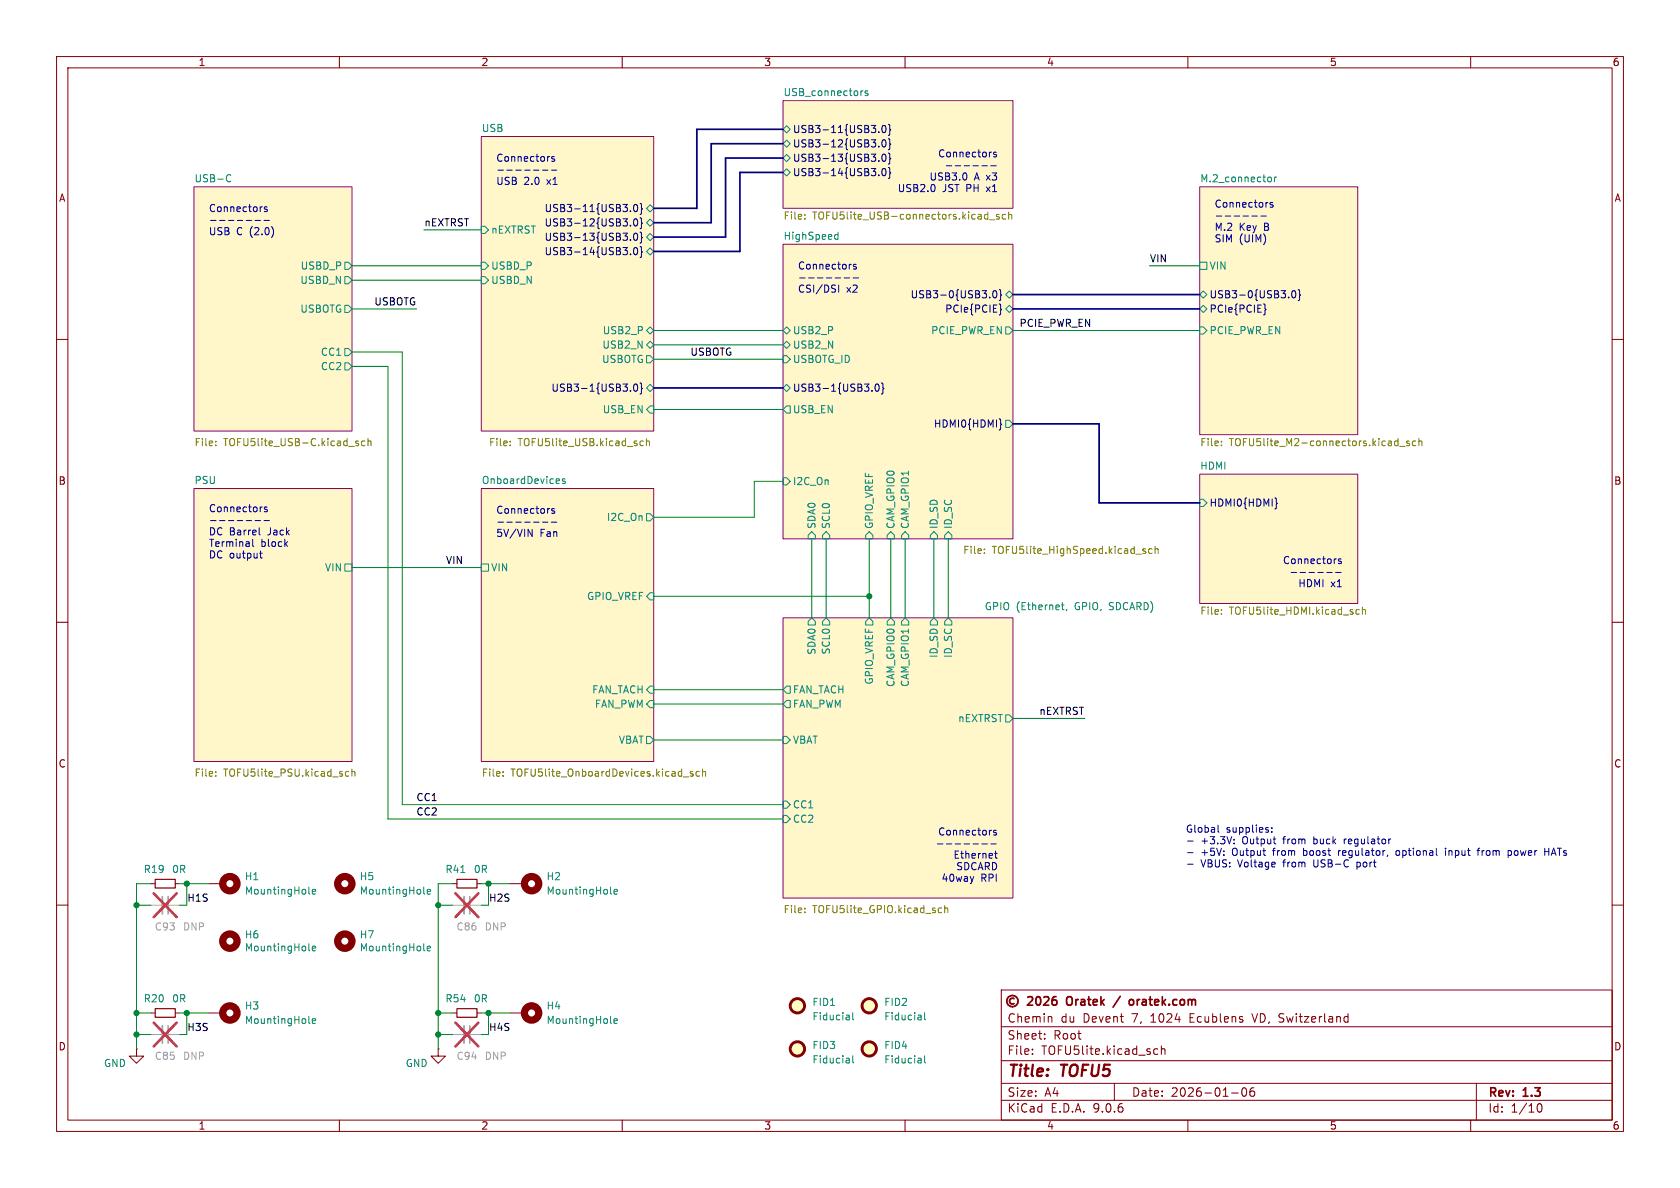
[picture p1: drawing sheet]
<svg xmlns="http://www.w3.org/2000/svg" width="297mm" height="210mm" viewBox="0 0 297 210" stroke-linecap="round" stroke-linejoin="round" font-family="sans-serif">
<defs><g id="words">
<g font-size="2.8" fill="#840000">
<text x="178" y="190.9">Title:</text>
<text x="187.7" y="190.9">TOFU5</text>
</g>
<g font-size="2.1" fill="#840000">
<text x="189.3" y="178.2">Oratek</text>
<text x="201.5" y="178.2">oratek.com</text>
<text x="178" y="184">Sheet:</text>
<text x="178" y="181">Chemin</text>
<text x="186.2" y="184">Root</text>
<text x="187.5" y="181">du</text>
<text x="191.5" y="181">Devent</text>
<text x="200.3" y="181">7,</text>
<text x="203.7" y="181">1024</text>
<text x="210.7" y="181">Ecublens</text>
<text x="222" y="181">VD, Switzerland</text>
<text x="178" y="186.7">File:</text>
<text x="184.1" y="186.7">TOFU5lite.kicad_sch</text>
<text x="178" y="196.9">KiCad</text>
<text x="178" y="194.1">Size:</text>
<text x="184.7" y="194.1">A4</text>
<text x="185.7" y="196.9">E.D.A.</text>
<text x="193.3" y="196.9">9.0.6</text>
<text x="200" y="194.1">Date:</text>
<text x="207" y="194.1">2026-01-06</text>
<text x="263" y="194.3">Rev:</text>
<text x="263" y="196.9">Id:</text>
<text x="267.1" y="196.9">1/10</text>
<text x="269.4" y="194.3">1.3</text>
</g>
<g font-size="1.8" fill="#840000">
<text x="35" y="11.9">1</text>
<text x="85" y="11.9">2</text>
<text x="135" y="11.9">3</text>
<text x="185" y="11.9">4</text>
<text x="235" y="11.9">5</text>
<text x="285" y="11.9">6</text>
<text x="10.3" y="35.9">A</text>
<text x="285.3" y="35.9">A</text>
<text x="10.3" y="85.9">B</text>
<text x="285.3" y="85.9">B</text>
<text x="10.3" y="135.9">C</text>
<text x="285.3" y="135.9">C</text>
<text x="10.3" y="185.9">D</text>
<text x="285.3" y="185.9">D</text>
<text x="35" y="199.9">1</text>
<text x="85" y="199.9">2</text>
<text x="135" y="199.9">3</text>
<text x="185" y="199.9">4</text>
<text x="235" y="199.9">5</text>
<text x="285" y="199.9">6</text>
</g>
<g font-size="1.8" fill="#008484">
<text x="138.4" y="17.1">USB_connectors</text>
<text x="85.1" y="23.4">USB</text>
<text x="34.3" y="32.3">USB-C</text>
<text x="212.1" y="32.3">M.2_connector</text>
<text x="86.7" y="41.5">nEXTRST</text>
<text x="53.1" y="47.9">USBD_P</text>
<text x="86.7" y="47.9">USBD_P</text>
<text x="138.4" y="42.5">HighSpeed</text>
<text x="213.7" y="47.9">VIN</text>
<text x="53" y="50.4">USBD_N</text>
<text x="86.7" y="50.4">USBD_N</text>
<text x="53" y="55.5">USBOTG</text>
<text x="106.5" y="59.3">USB2_P</text>
<text x="140.1" y="59.3">USB2_P</text>
<text x="164.5" y="59.3">PCIE_PWR_EN</text>
<text x="213.7" y="59.3">PCIE_PWR_EN</text>
<text x="56.6" y="65.6">CC2</text>
<text x="56.6" y="63.1">CC1</text>
<text x="106.3" y="64.4">USBOTG</text>
<text x="106.4" y="61.8">USB2_N</text>
<text x="140.1" y="61.8">USB2_N</text>
<text x="140.1" y="64.4">USBOTG_ID</text>
<text x="106.5" y="73.3">USB_EN</text>
<text x="140.1" y="73.3">USB_EN</text>
<text x="212.1" y="83.1">HDMI</text>
<text x="34.3" y="85.6">PSU</text>
<text x="85.1" y="85.6">OnboardDevices</text>
<text x="140.1" y="86">I2C_On</text>
<text x="107.2" y="92.3">I2C_On</text>
<text x="144.4" y="93.6" transform="rotate(-90 144.4 93.6)">SDA0</text>
<text x="146.9" y="93.6" transform="rotate(-90 146.9 93.6)">SCL0</text>
<text x="154.5" y="93.6" transform="rotate(-90 154.5 93.6)">GPIO_VREF</text>
<text x="158.3" y="93.6" transform="rotate(-90 158.3 93.6)">CAM_GPIO0</text>
<text x="160.9" y="93.6" transform="rotate(-90 160.9 93.6)">CAM_GPIO1</text>
<text x="166" y="93.6" transform="rotate(-90 166 93.6)">ID_SD</text>
<text x="168.5" y="93.6" transform="rotate(-90 168.5 93.6)">ID_SC</text>
<text x="57.4" y="101.2">VIN</text>
<text x="86.7" y="101.2">VIN</text>
<text x="103.7" y="106.3">GPIO_VREF</text>
<text x="174" y="108">GPIO (Ethernet,</text>
<text x="190.1" y="108">GPIO,</text>
<text x="196.4" y="108">SDCARD)</text>
<text x="144.4" y="115.9" transform="rotate(-90 144.4 115.9)">SDA0</text>
<text x="146.9" y="115.8" transform="rotate(-90 146.9 115.8)">SCL0</text>
<text x="166" y="116.4" transform="rotate(-90 166 116.4)">ID_SD</text>
<text x="168.5" y="116.4" transform="rotate(-90 168.5 116.4)">ID_SC</text>
<text x="104.6" y="122.8">FAN_TACH</text>
<text x="105.1" y="125.3">FAN_PWM</text>
<text x="140.1" y="122.8">FAN_TACH</text>
<text x="140.1" y="125.3">FAN_PWM</text>
<text x="154.5" y="121.1" transform="rotate(-90 154.5 121.1)">GPIO_VREF</text>
<text x="158.3" y="121.5" transform="rotate(-90 158.3 121.5)">CAM_GPIO0</text>
<text x="160.9" y="121.5" transform="rotate(-90 160.9 121.5)">CAM_GPIO1</text>
<text x="109.3" y="131.7">VBAT</text>
<text x="140.1" y="131.7">VBAT</text>
<text x="169.3" y="127.9">nEXTRST</text>
<text x="140.1" y="143.1">CC1</text>
<text x="140.1" y="145.6">CC2</text>
<text x="25.3" y="154.5">R19</text>
<text x="30.3" y="154.5">0R</text>
<text x="43.2" y="155.8">H1</text>
<text x="63.5" y="155.8">H5</text>
<text x="78.6" y="154.5">R41</text>
<text x="83.7" y="154.5">0R</text>
<text x="96.5" y="155.8">H2</text>
<text x="43.2" y="158.3">MountingHole</text>
<text x="63.5" y="158.3">MountingHole</text>
<text x="96.5" y="158.3">MountingHole</text>
<text x="43.2" y="166.1">H6</text>
<text x="63.5" y="166.1">H7</text>
<text x="43.2" y="168.4">MountingHole</text>
<text x="63.5" y="168.4">MountingHole</text>
<text x="25.3" y="177.4">R20</text>
<text x="30.3" y="177.4">0R</text>
<text x="43.2" y="178.7">H3</text>
<text x="78.6" y="177.4">R54</text>
<text x="83.7" y="177.4">0R</text>
<text x="96.5" y="178.7">H4</text>
<text x="143.5" y="178">FID1</text>
<text x="156.2" y="178">FID2</text>
<text x="43.2" y="181.2">MountingHole</text>
<text x="96.5" y="181.2">MountingHole</text>
<text x="143.5" y="185.6">FID3</text>
<text x="143.5" y="180.6">Fiducial</text>
<text x="156.2" y="185.6">FID4</text>
<text x="156.2" y="180.6">Fiducial</text>
<text x="18.3" y="188.8">GND</text>
<text x="71.6" y="188.8">GND</text>
<text x="143.5" y="188.2">Fiducial</text>
<text x="156.2" y="188.2">Fiducial</text>
</g>
<g font-size="1.8" fill="#000084">
<text x="140.1" y="23.7">USB3-11{USB3.0}</text>
<text x="140.1" y="28.8">USB3-13{USB3.0}</text>
<text x="140.1" y="26.3">USB3-12{USB3.0}</text>
<text x="140.1" y="31.3">USB3-14{USB3.0}</text>
<text x="96.2" y="40.2">USB3-12{USB3.0}</text>
<text x="96.2" y="37.7">USB3-11{USB3.0}</text>
<text x="96.2" y="45.3">USB3-14{USB3.0}</text>
<text x="96.2" y="42.8">USB3-13{USB3.0}</text>
<text x="160.9" y="52.9">USB3-0{USB3.0}</text>
<text x="213.7" y="52.9">USB3-0{USB3.0}</text>
<text x="167" y="55.5">PCIe{PCIE}</text>
<text x="213.7" y="55.5">PCIe{PCIE}</text>
<text x="97.4" y="69.4">USB3-1{USB3.0}</text>
<text x="140.1" y="69.4">USB3-1{USB3.0}</text>
<text x="165" y="75.8">HDMI0{HDMI}</text>
<text x="213.7" y="89.8">HDMI0{HDMI}</text>
</g>
<g font-size="1.8" fill="#0000c2">
<text x="87.6" y="28.7">Connectors</text>
<text x="165.7" y="27.9">Connectors</text>
<text x="87.6" y="32.8">USB</text>
<text x="92.6" y="32.8">2.0</text>
<text x="96.8" y="32.8">x1</text>
<text x="158.6" y="34">USB2.0</text>
<text x="164.2" y="32">USB3.0</text>
<text x="166.6" y="34">JST PH</text>
<text x="172.2" y="32">A x3</text>
<text x="174.7" y="34">x1</text>
<text x="36.8" y="37.6">Connectors</text>
<text x="36.8" y="41.7">USB</text>
<text x="41.8" y="41.7">C (2.0)</text>
<text x="214.6" y="36.8">Connectors</text>
<text x="214.6" y="40.9">M.2</text>
<text x="219.1" y="40.9">Key</text>
<text x="223.6" y="40.9">B</text>
<text x="141" y="47.7">Connectors</text>
<text x="214.6" y="42.9">SIM</text>
<text x="219.1" y="42.9">(UIM)</text>
<text x="141" y="51.8">CSI/DSI</text>
<text x="149.6" y="51.8">x2</text>
<text x="36.8" y="90.6">Connectors</text>
<text x="36.8" y="94.7">DC Barrel</text>
<text x="47.5" y="94.7">Jack</text>
<text x="87.6" y="90.9">Connectors</text>
<text x="87.6" y="95">5V/VIN</text>
<text x="95.5" y="95">Fan</text>
<text x="36.8" y="96.8">Terminal</text>
<text x="36.8" y="98.8">DC output</text>
<text x="46.1" y="96.8">block</text>
<text x="226.7" y="99.8">Connectors</text>
<text x="229.4" y="103.9">HDMI</text>
<text x="235.3" y="103.9">x1</text>
<text x="165.7" y="147.8">Connectors</text>
<text x="209.5" y="147.3">Global</text>
<text x="212.3" y="149.3">+3.3V:</text>
<text x="216.8" y="147.3">supplies:</text>
<text x="219.8" y="149.3">Output</text>
<text x="227.2" y="149.3">from</text>
<text x="232.7" y="149.3">buck</text>
<text x="238.3" y="149.3">regulator</text>
<text x="166.3" y="156">40way</text>
<text x="168.5" y="151.9">Ethernet</text>
<text x="168.9" y="153.9">SDCARD</text>
<text x="173.4" y="156">RPI</text>
<text x="212.3" y="151.4">+5V:</text>
<text x="212.3" y="153.4">VBUS:</text>
<text x="217.9" y="151.4">Output</text>
<text x="219" y="153.4">Voltage</text>
<text x="225.3" y="151.4">from</text>
<text x="227.2" y="153.4">from</text>
<text x="230.9" y="151.4">boost</text>
<text x="232.7" y="153.4">USB-C</text>
<text x="237.2" y="151.4">regulator,</text>
<text x="240.5" y="153.4">port</text>
<text x="247.7" y="151.4">optional</text>
<text x="256.6" y="151.4">input</text>
<text x="262.5" y="151.4">from</text>
<text x="268" y="151.4">power</text>
<text x="274.7" y="151.4">HATs</text>
</g>
<g font-size="1.8">
<text x="74.9" y="40.1">nEXTRST</text>
<text x="203.2" y="46.5">VIN</text>
<text x="66.1" y="54.1">USBOTG</text>
<text x="180.1" y="57.9">PCIE_PWR_EN</text>
<text x="122" y="63">USBOTG</text>
<text x="78.7" y="99.8">VIN</text>
<text x="183.6" y="126.5">nEXTRST</text>
<text x="73.5" y="141.7">CC1</text>
<text x="73.5" y="144.2">CC2</text>
<text x="33" y="159.5">H1S</text>
<text x="86.4" y="159.5">H2S</text>
<text x="33" y="182.3">H3S</text>
<text x="86.4" y="182.3">H4S</text>
</g>
<g font-size="1.8" fill="#848400">
<text x="138.4" y="39.1">File:</text>
<text x="143.7" y="39.1">TOFU5lite_USB-connectors.kicad_sch</text>
<text x="34.3" y="79.2">File:</text>
<text x="39.5" y="79.2">TOFU5lite_USB-C.kicad_sch</text>
<text x="86.4" y="79.2">File:</text>
<text x="91.6" y="79.2">TOFU5lite_USB.kicad_sch</text>
<text x="212.1" y="79.2">File:</text>
<text x="217.3" y="79.2">TOFU5lite_M2-connectors.kicad_sch</text>
<text x="170.2" y="98.2">File:</text>
<text x="175.4" y="98.2">TOFU5lite_HighSpeed.kicad_sch</text>
<text x="212.1" y="109">File:</text>
<text x="217.3" y="109">TOFU5lite_HDMI.kicad_sch</text>
<text x="34.3" y="137.6">File:</text>
<text x="39.5" y="137.6">TOFU5lite_PSU.kicad_sch</text>
<text x="85.1" y="137.6">File:</text>
<text x="90.3" y="137.6">TOFU5lite_OnboardDevices.kicad_sch</text>
<text x="138.4" y="161.7">File:</text>
<text x="143.7" y="161.7">TOFU5lite_GPIO.kicad_sch</text>
</g>
<g font-size="1.8" fill="#a1a1a1">
<text x="27.3" y="164.7">C93</text>
<text x="32.3" y="164.7">DNP</text>
<text x="80.6" y="164.7">C86</text>
<text x="85.6" y="164.7">DNP</text>
<text x="27.3" y="187.6">C85</text>
<text x="32.3" y="187.6">DNP</text>
<text x="80.6" y="187.6">C94</text>
<text x="85.6" y="187.6">DNP</text>
</g>
</g></defs>
<path d="M0 0h297v210h-297z" fill="#fff" stroke="#fff" stroke-width=".18"/>
<g fill="none" stroke="#840000" stroke-width=".18">
<path d="M10 10h277v190h-277zM12 12h273v186h-273zM60 10v2M110 10v2M160 10v2M210 10v2M260 10v2M10 60h2M285 60h2M10 110h2M285 110h2M26.7 156.2h.7"/>
<path d="M31 156.2h.7M36.8 156.2h2.6M80 156.2h.8M84.3 156.2h.8M90.2 156.2h2.5M10 160h2M26.7 179.1h.7M31 179.1h.7M36.8 179.1h2.6M80 179.1h.8M84.3 179.1h.8M90.2 179.1h2.5"/>
<path d="M177 175h108v23h-108zM185.7 179.7l.3 .2v.8M221.3 179.2l.5 1.5M238.2 179.7l.1 .1M238.3 179.2v1.5M285 160h2M24.1 185.4v1.3h-1.2l1.2 1.3 1.3-1.3h-1.3M24.1 185.4h.1M60 198v2M77.5 185.4v1.3h-1.3l1.3 1.3 1.2-1.3h-1.2M77.5 185.4h.1M110 198v2"/>
<path d="M160 198v2M177 194.5h108M177 191.5h108M177 187.5h108M177 181.5h108M182.5 186.3v.1M182.5 185.5v.1M184.7 183.6v.1M184.7 182.8v.1M197 191.5v3M204 186.3l.2 .1 .5-.1M204.7 185.5l-.5-.1-.2 .1"/>
<path d="M205.3 185.5l.2-.1 .4 .1 .1 .9M205.3 184.9v1.5M210 198v2M217.7 193.2h1.2M219.7 192.4l.2-.1a.81 .81 0 0 1 .6 .6 .81 .81 0 0 1-.3 .8l-.2 .1a.81 .81 0 0 1-.3-1.4zM221.7 192.3a.59 .59 0 0 0-.7 .6v.6l.1 .2 .4 .1 .2-.1 .1-.5-.1-.3h-.5l-.2 .3M238.3 180.6l-.1 .1M260 198v2M261 191.5v6.5M271.7 195.7l.2-.5 .2-.1a.81 .81 0 0 1 .6 .6 .81 .81 0 0 1-.3 .8h-.4l-.3-.5"/>
</g>
<g fill="none" stroke="#840000" stroke-width=".3">
<path d="M179.3 176.5a.52 .52 0 0 0-.8 .5 .52 .52 0 0 0 .8 .4M181.7 176.3l.6-.1 .2 .1 .1 .3-1 1.1h1M183.3 176.3l.2-.1a.81 .81 0 0 1 .6 .6 .81 .81 0 0 1-.3 .8l-.2 .1a.81 .81 0 0 1-.3-1.4zM184.6 176.3l.5-.1 .2 .1 .1 .3-.9 1.1h.9M186.7 176.2a.59 .59 0 0 0-.7 .6v.6l.1 .2 .5 .1 .2-.2v-.5l-.1-.2h-.4l-.3 .2M188.8 176.3a1.07 1.07 0 0 0 0 1.3M198.1 176.1l-1.3 1.9M199.8 176.8l.3-.1 .3 .3v.4l-.3 .3-.3-.1-.2-.2v-.4z"/>
<circle cx="179" cy="177" r="1"/>
</g>
<g fill="#fff7c9" stroke="#fff7c9" stroke-width=".18">
<path d="M212.1 33h27.9v43.8h-27.9z"/>
<path d="M212.1 83.8h27.9v22.9h-27.9z"/>
<path d="M85.1 86.4h30.5v48.2h-30.5z"/>
<path d="M85.1 24.1h30.5v52.1h-30.5z"/>
<path d="M138.4 17.8h40.7v19h-40.7z"/>
<path d="M138.4 109.2h40.7v49.6h-40.7z"/>
<path d="M34.3 86.4h27.9v48.2h-27.9z"/>
<path d="M34.3 33h27.9v43.2h-27.9z"/>
<path d="M138.4 43.2h40.7v52.1h-40.7z"/>
</g>
<path d="M138.4 17.8h40.7v19h-40.7zM34.3 33h27.9v43.2h-27.9zM85.1 24.1h30.5v52.1h-30.5zM212.1 33h27.9v43.8h-27.9zM138.4 43.2h40.7v52.1h-40.7zM34.3 86.4h27.9v48.2h-27.9zM85.1 86.4h30.5v48.2h-30.5zM212.1 83.8h27.9v22.9h-27.9zM138.4 109.2h40.7v49.6h-40.7z" fill="none" stroke="#840084" stroke-width=".18"/>
<g fill="none" stroke="#000084" stroke-width=".18">
<path d="M111.5 39.8v.1M111.5 37.3v.1M112.2 38.7h.1a.68 .68 0 0 1 .4 .6 .68 .68 0 0 1-.4 .6 .84 .84 0 0 1-.1-1.2zM112.2 36.2l.1-.1a.68 .68 0 0 1 .4 .7 .68 .68 0 0 1-.4 .6 .84 .84 0 0 1-.1-1.2zM113.2 38.5l.2 .2v.6l.2 .2-.2 .1v.7l-.2 .1M113.2 36l.2 .1v.6l.2 .2-.2 .2v.6l-.2 .2M155.4 30.9v.2M155.4 23.3v.1M155.4 25.9v.1M155.4 28.4v.1M156 27.4l.2-.2a.68 .68 0 0 1 .4 .7 .68 .68 0 0 1-.4 .6l-.2-.1-.1-.4zM156.1 29.9l.1-.1a.68 .68 0 0 1 .4 .6 .68 .68 0 0 1-.4 .7 .84 .84 0 0 1-.1-1.2z"/>
<path d="M156.1 22.2h.1a.68 .68 0 0 1 .4 .6 .68 .68 0 0 1-.4 .6 .84 .84 0 0 1-.1-1.2zM156.1 24.8l.1-.1a.68 .68 0 0 1 .4 .6 .68 .68 0 0 1-.4 .7 .84 .84 0 0 1-.1-1.2zM157.1 29.6l.2 .2v.6l.2 .2-.2 .2v.6l-.2 .1M157.1 22l.2 .2v.6l.2 .2-.2 .1v.6l-.2 .2M157.1 24.5l.2 .2v.6l.2 .2-.2 .2v.6l-.2 .2M157.1 27.1l.2 .1v.7l.2 .1-.2 .2v.6l-.2 .2M111.5 42.4v.1M111.5 44.9v.1M112.2 41.3l.1-.1a.68 .68 0 0 1 .4 .7 .68 .68 0 0 1-.4 .6 .84 .84 0 0 1-.1-1.2zM112.2 43.8h.1a.68 .68 0 0 1 .4 .6 .68 .68 0 0 1-.4 .6 .84 .84 0 0 1-.1-1.2zM113.2 41l.2 .2v.6l.2 .2-.2 .2v.6l-.2 .2M113.2 43.6l.2 .2v.6l.2 .1-.2 .2v.6l-.2 .2"/>
<path d="M175 52.5v.1M175.6 51.5l.2-.1a.68 .68 0 0 1 .4 .6 .68 .68 0 0 1-.4 .6l-.2-.1-.1-.3zM176.7 51.2l.2 .2v.6l.2 .2-.2 .1v.7l-.2 .1M176.7 53.7l.2 .2v.6l.2 .2-.2 .2v.6l-.2 .2M223.6 53.8v.7l.2 .2-.2 .2v.6l-.1 .2M227.8 52.5v.1M228.5 51.5l.2-.1a.68 .68 0 0 1 .4 .6 .68 .68 0 0 1-.4 .6l-.2-.1-.1-.3zM229.5 51.2l.2 .2v.6l.2 .2-.2 .1v.7l-.2 .1M111.5 69v.2M112.2 68l.1-.1a.68 .68 0 0 1 .4 .6 .68 .68 0 0 1-.4 .7 .84 .84 0 0 1-.1-1.2zM113.2 67.7l.2 .2v.6l.2 .2-.2 .2v.6l-.2 .1M154.2 69v.2"/>
<path d="M154.9 68l.1-.1a.68 .68 0 0 1 .4 .6 .68 .68 0 0 1-.4 .7 .84 .84 0 0 1-.1-1.2zM155.8 67.7l.3 .2v.6l.2 .2-.2 .2v.6l-.3 .1M176.7 74.1l.2 .1v.6l.2 .2-.2 .2v.6l-.2 .2M225.5 88l.1 .2v.6l.2 .2-.2 .2v.6l-.1 .2"/>
</g>
<g fill="none" stroke="#008484" stroke-width=".18">
<path d="M152.6 16.1l-.4 .2M153.4 16.1h-.3l-.2 .1 .1 .2 .4 .1v.3h-.5M40.3 30.9h.3l.2 .1M40.8 32l-.2 .1h-.3M114.3 39.4l.6-.7 .7 .7-.7 .6zM114.3 36.8l.6-.6 .7 .6-.7 .7zM138.4 30.5l.7-.7 .6 .7-.6 .6zM138.4 27.9l.7-.6 .6 .6-.6 .7zM138.4 25.4l.7-.6 .6 .6-.6 .6zM139.1 22.2l.6 .7-.6 .6-.7-.6zM224.3 31.3l.3 .1 .2 .1-.1 .5-.4 .1M225.3 31.3v.8"/>
<path d="M225.7 31.3l-.4 .2M61 46.4h.6l.6 .6-.6 .6h-.6zM61 48.9h.6l.6 .6-.6 .7h-.6zM61 54h.6l.6 .6-.6 .6h-.6zM85.1 40h.6l.7 .6-.7 .7h-.6zM85.1 48.9h.6l.7 .6-.7 .7h-.6zM85.1 46.4h.6l.7 .6-.7 .6h-.6zM114.3 58.4l.6-.6 .7 .6-.7 .7zM114.3 44.5l.6-.7 .7 .7-.7 .6zM114.3 41.9l.6-.6 .7 .6-.7 .6zM138.4 58.4l.7-.6 .6 .6-.6 .7zM147.7 42.2h.4"/>
<path d="M147.7 41.5h.4M148.1 41v1.3M177.8 57.8h.6l.7 .6-.7 .7h-.6zM177.8 52.1l.6-.7 .7 .7-.7 .6zM177.8 54.6l.6-.6 .7 .6-.7 .6zM212.1 52.1l.6-.7 .7 .7-.7 .6zM212.1 57.8h.6l.7 .6-.7 .7h-.6zM212.1 46.4h1.3v1.2h-1.3zM212.7 54l.7 .6-.7 .6-.6-.6zM61 64.1h.6l.6 .7-.6 .6h-.6zM61 61.6h.6l.6 .6-.6 .7h-.6zM114.3 61l.6-.7 .7 .7-.7 .6z"/>
<path d="M114.3 62.9h.6l.7 .6-.7 .6h-.6zM114.3 68.6l.6-.7 .7 .7-.7 .6zM114.9 71.8h.7v1.2h-.7l-.6-.6zM138.4 61l.7-.7 .6 .7-.6 .6zM138.4 62.9h.7l.6 .6-.6 .6h-.7zM138.4 68.6l.7-.7 .6 .7-.6 .6zM139.1 71.8h.6v1.2h-.6l-.7-.6zM177.8 74.3h.6l.7 .6-.7 .7h-.6zM61 99.7h1.2v1.3h-1.2zM85.1 99.7h1.3v1.3h-1.3zM98.7 84.6l.2 .3-.6 .2M98.9 85.4l-.2 .1"/>
<path d="M99.9 84.7l-.3-.1-.2 .2 .1 .2 .4 .1v.3h-.5M114.3 90.8h.6l.7 .6-.7 .7h-.6zM138.4 84.5h.7l.6 .6-.6 .6h-.7zM143.5 94l.6 .6v.7h-1.2v-.7zM146 94l.7 .6v.7h-1.3v-.7zM153.7 94l.6 .6v.7h-1.3v-.7zM157.5 94l.6 .6v.7h-1.3v-.7zM160 94l.7 .6v.7h-1.3v-.7zM165.1 94l.6 .6v.7h-1.2v-.7zM167.6 94l.7 .6v.7h-1.3v-.7zM212.1 88.3h.6l.7 .6-.7 .6h-.6zM114.9 104.8h.7v1.2h-.7l-.6-.6z"/>
<path d="M142.9 109.9l.6-.7 .6 .7v.6h-1.2zM146 109.2l.7 .7v.6h-1.3v-.6zM153.7 109.2l.6 .7v.6h-1.3v-.6zM157.5 109.2l.6 .7v.6h-1.3v-.6zM160 109.2l.7 .7v.6h-1.3v-.6zM165.1 109.2l.6 .7v.6h-1.2v-.6zM167.6 109.2l.7 .7v.6h-1.3v-.6zM187.6 106.9h.5M187.8 107.6l.3 .2M188.6 107.7l-.1 .3M114.3 130.2h.6l.7 .6-.7 .6h-.6zM114.9 121.3h.7v1.3h-.7l-.6-.7z"/>
<path d="M114.9 123.8h.7v1.3h-.7l-.6-.6zM138.4 130.2h.7l.6 .6-.6 .6h-.7zM139.1 121.3h.6v1.3h-.6l-.7-.7zM139.1 123.8h.6v1.3h-.6l-.7-.6zM177.8 126.4h.6l.7 .6-.7 .6h-.6zM54.6 157.9l.2 .2M55.2 157.6l.6-.1-.1-.2-.3-.1-.2 .2 .1 .6h.4M74.9 157.9l.2 .2M75.5 157.6l.6-.1v-.2l-.4-.1-.2 .2 .1 .6h.5M81.5 154.2h.7M107.9 157.9l.2 .2M108.5 157.6l.6-.1v-.2l-.4-.1-.2 .2 .1 .6h.5"/>
<path d="M138.4 144.1h.7l.6 .7-.6 .6h-.7zM138.4 141.6h.7l.6 .6-.6 .7h-.7zM54.6 167.9l.2 .2M55.2 167.7l.6-.2-.1-.2-.3-.1-.2 .2 .1 .6h.4M74.9 167.9l.2 .2M75.5 167.7l.6-.2v-.2l-.4-.1-.2 .2 .1 .6h.5M150.1 179.5l.1 .8M150.2 179.7l-.2 .1M150.8 179v1.1l.1 .2M162.8 179.5l.1 .8M162.9 179.7l-.2 .1M163.5 179v1.1l.1 .2"/>
<path d="M54.6 180.7l.2 .2M55.2 180.5l.6-.1-.1-.3h-.3l-.2 .2 .1 .6h.4M107.9 180.7l.2 .2M108.5 180.5l.6-.1v-.3h-.4l-.2 .2 .1 .6h.5M150.1 187.1l.1 .8M150.2 187.8l-.2 .1M150.2 187.4h-.2M150.2 180.2l-.2 .1M150.8 186.6v1.1l.1 .2M162.8 187.1l.1 .8M162.9 180.2l-.2 .1M162.9 187.8l-.2 .1"/>
<path d="M162.9 187.4h-.2M163.5 186.6v1.1l.1 .2"/>
</g>
<g fill="none" stroke="#848400" stroke-width=".18">
<path d="M142.3 38.6v.1M142.3 38v.1M174.3 37.9l.3 .1M174.6 37.5v1.2M174.6 38.7h-.3M174.9 38.9h1M176.6 38l-.3-.1-.2 .2 .1 .2 .4 .1v.3h-.5M177.8 38l-.4-.1-.2 .2 .1 .6h.5M178.3 38l.2-.1 .3 .1 .1 .7M178.3 37.5v1.2M38.1 78v.1M38.1 78.7v.1"/>
<path d="M62.9 78.2l.5 .4-.2 .2-.3-.1M63.4 78l-.3-.1-.2 .2M64.5 78l-.4-.1-.2 .3 .1 .5h.5M65.1 78.1l.1-.2 .3 .1 .1 .8M65.1 77.5v1.3M90.2 78.7v.1M90.2 78v.1M113.7 78l-.3-.1-.3 .3 .2 .5h.4M114.3 78.1l.2-.2 .3 .1v.8M114.3 77.5v1.3M215.9 78.7v.1M215.9 78v.1"/>
<path d="M246.8 77.9l.3 .1M247.1 77.5v1.3M247.1 78.7l-.3 .1M247.4 78.9h1M249.1 78l-.3-.1-.1 .2v.2l.4 .1v.3h-.4M250.3 78l-.4-.1-.2 .3 .1 .5h.5M250.8 78.1l.2-.2 .3 .1 .1 .8M250.8 77.5v1.3M174 97.7v.1M174 97.1v.1M202 97.2l.6 .4-.2 .2h-.4M202.5 97.1l-.3-.1-.2 .2"/>
<path d="M203.7 97.1l-.4-.1-.2 .2 .1 .6h.5M204.2 97.1l.2-.1 .3 .1 .1 .7M204.2 96.6v1.2M215.9 107.8v.1M215.9 108.5v.1M239.7 108.3l.2 .3 .4-.1M240.3 107.8l-.4-.1-.2 .3M240.9 107.9l.1-.2 .3 .1 .1 .8M240.9 107.3v1.3M38.1 137.1v.1M38.1 136.4v.1M61.7 136.4h-.4l-.2 .2 .1 .6h.5"/>
<path d="M62.2 136.5l.2-.1h.3l.1 .8M62.2 135.9v1.3M88.9 137.1v.1M88.9 136.4v.1M120.8 137.3h1M122.5 136.4h-.3l-.2 .1 .1 .2 .4 .1v.4h-.5M123.7 136.4h-.4l-.3 .2 .2 .6h.5M124.2 136.5l.2-.1h.3v.8M124.2 135.9v1.3M142.3 160.6v.1M142.3 161.2v.1M165.9 161.2l.2 .1h.4"/>
<path d="M166.5 160.6l-.4-.1-.2 .1M167 160.6l.2-.1 .3 .1 .1 .7M167 160.1v1.2"/>
</g>
<g fill="none" stroke="#840000" stroke-width="1.3">
<circle cx="40.6" cy="156.2" r="1.27"/>
<circle cx="61" cy="156.2" r="1.27"/>
<circle cx="94" cy="156.2" r="1.27"/>
<circle cx="40.6" cy="166.4" r="1.27"/>
<circle cx="40.6" cy="179.1" r="1.27"/>
<circle cx="61" cy="166.4" r="1.27"/>
<circle cx="94" cy="179.1" r="1.27"/>
</g>
<path d="M29.7 158.5v3M83.1 158.5v3M29.7 181.4v3M83.1 181.4v3" fill="none" stroke="#a1a1a1" stroke-width=".3"/>
<path d="M28.7 158.5v3M82 158.5v3M28.7 181.4v3M82 181.4v3" fill="none" stroke="#a1a1a1" stroke-width=".33"/>
<path d="M26.7 160h2M29.7 160h2M80 160h2M83.1 160h2M26.7 182.9h2M29.7 182.9h2M80 182.9h2M83.1 182.9h2" fill="none" stroke="#a1a1a1" stroke-width=".18"/>
<path d="M27.2 157.9l4 4.2M31.2 157.9l-4 4.2M80.5 157.9l4.1 4.2M84.6 157.9l-4.1 4.2M27.2 180.8l4 4.2M31.2 180.8l-4 4.2M80.5 180.8l4.1 4.2M84.6 180.8l-4.1 4.2" fill="none" stroke="#ff2626" stroke-width=".46"/>
<path d="M27.4 155.4h3.6v1.6h-3.6zM80.8 155.4h3.5v1.6h-3.5zM27.4 178.3h3.6v1.5h-3.6zM80.8 178.3h3.5v1.5h-3.5z" fill="none" stroke="#840000" stroke-width=".2"/>
<g fill="#ffffc2" stroke="#ffffc2" stroke-width=".18">
<circle cx="141" cy="185.4" r="1.27"/>
<circle cx="141" cy="177.8" r="1.27"/>
<circle cx="153.7" cy="177.8" r="1.27"/>
<circle cx="153.7" cy="185.4" r="1.27"/>
</g>
<g fill="none" stroke="#840000" stroke-width=".51">
<circle cx="141" cy="177.8" r="1.27"/>
<circle cx="153.7" cy="177.8" r="1.27"/>
<circle cx="141" cy="185.4" r="1.27"/>
<circle cx="153.7" cy="185.4" r="1.27"/>
</g>
<path d="M138.4 30.5h-7.6v14h-15.2M138.4 27.9h-10.1v14h-12.7M138.4 25.4h-12.7v14h-10.1M138.4 22.9h-15.2v13.9h-7.6M179.1 52.1h33M179.1 54.6h33M115.6 68.6h22.8M179.1 74.9h15.2v14h17.8" fill="none" stroke="#000084" stroke-width=".3"/>
<g fill="none" stroke="#008400" stroke-width=".18">
<path d="M62.2 54.6h11.5M62.2 47h22.9M62.2 49.5h22.9M74.9 40.6h10.2M115.6 58.4h22.8M179.1 58.4h33M203.2 47h8.9M62.2 62.2h8.9v80h67.3M62.2 64.8h6.4v80h69.8M115.6 61h22.8M115.6 63.5h22.8M115.6 72.4h22.8"/>
<path d="M138.4 85.1h-5.1v6.3h-17.7M143.5 95.3v13.9M146 95.3v13.9M153.7 95.3v13.9M157.5 95.3v13.9M160 95.3v13.9M165.1 95.3v13.9M167.6 95.3v13.9M62.2 100.3h22.9M115.6 105.4h38.1M115.6 130.8h22.8M115.6 124.5h22.8"/>
<path d="M115.6 121.9h22.8M179.1 127h12.7M26.7 156.2h-2.6v29.2M31.7 156.2h5.1M33 156.2v3.8h-1.3M80 156.2h-2.5v29.2M85.1 156.2h5.1M86.4 156.2v3.8h-1.3M24.1 179.1h2.6M24.1 160h2.6M31.7 179.1h5.1M33 179.1v3.8h-1.3"/>
<path d="M77.5 179.1h2.5M77.5 160h2.5M85.1 179.1h5.1M86.4 179.1v3.8h-1.3M24.1 182.9h2.6M77.5 182.9h2.5"/>
</g>
<g fill="none" stroke="#0000c2" stroke-width=".18">
<path d="M37.2 39h1M38.8 39h1M40.4 39h.9M41.9 39h1M43.5 39h1M45.1 39h1M46.7 39h.9M47.2 36.6h-.3l-.2 .1 .1 .2 .4 .1v.3h-.5M88 30.1h1M89.6 30.1h1M91.2 30.1h.9M92.7 30.1h1"/>
<path d="M94.3 30.1h1M95.9 30.1h1M97.5 30.1h.9M98 27.7h-.3l-.2 .2 .1 .1 .4 .2v.3h-.5M165.2 32.8v.8M167.3 29.3h1M168.9 29.3h.9M170.4 29.3h1M170.9 30.8v.8M172 29.3h1M173.6 29.3h1M175.2 29.3h.9"/>
<path d="M176.1 27l-.3-.1-.2 .2 .1 .2 .4 .1v.3h-.5M215 38.2h1M216.6 38.2h1M218.2 38.2h.9M219.7 38.2h1M221.3 38.2h1M222.9 38.2h1M225 35.8h-.3l-.2 .2 .1 .1 .4 .2v.3h-.5M141.4 49.1h.9M142.9 49.1h1M144.5 49.1h1M146.1 49.1h1"/>
<path d="M147.7 49.1h.9M148.3 50.4v1.3M149.2 49.1h1M150.8 49.1h1M151.4 46.8l-.4-.1-.1 .2v.2l.5 .1v.3h-.5M37.2 92h1M38.8 92h1M40.4 92h.9M41.9 92h1M43.5 92h1M44.7 95.3v1.1l.2 .2M45.1 92h1"/>
<path d="M45.8 93.3v1.1l.2 .2M45.9 97.8h.5M46.1 97.4v1.1l.3 .1M46.7 92h.9M47.2 89.7l-.3-.1-.2 .2 .1 .2 .4 .1v.3h-.5M88 92.3h1M89.6 92.3h1M91.2 92.3h.9M92.7 92.3h1M93.4 93.6l.7 1.2v-1.2M94.3 92.3h1M95.9 92.3h1"/>
<path d="M97.5 92.3h.9M98 90l-.3-.1-.2 .2 .1 .2 .4 .1v.3h-.5M237.1 98.9l-.3-.1-.2 .2 .1 .2 .4 .1v.3h-.5M228.3 101.2h.9M229.8 101.2h1M231.4 101.2h1M233 101.2h.9M234.5 101.2h1M236.1 101.2h1M165.7 149.2h1M167.3 149.2h1M168.9 149.2h.9"/>
<path d="M170.4 149.2h1M172 149.2h1M172.1 154.9l-.3 .9M173.6 149.2h1M175.2 149.2h.9M175.8 150.9h.5M176 150.4v1.1l.3 .2M176.1 146.8h-.3l-.2 .2 .1 .1 .4 .2v.3h-.5M210 148.7h.9M210 150.7h.9M210 152.8h.9M215.3 145.9v1l.2 .2"/>
<path d="M218.2 149v.2M218.2 148.4v.1M224.1 146.7l.2 .2-.2 .2M224.1 146.3h.1M224.8 147v.1M224.8 146.3v.2M236.6 150.4v.8M236.9 150.4l-.3 .2M237.7 148.3v.9M237.9 148.3l-.2 .3M239.9 152.4v1.3M239.9 153.2l.1 .1"/>
<path d="M240 152.4l-.1 .1M245.3 151.2l-.1 .2M245.8 148.3h.1M247.2 150.4h-.3l-.1 .2v.5l.4 .1M255.6 149.9v.2M255.6 150.4v.8M261.1 150.4h.5M261.6 149.9l-.3 .2v1.1M266.6 150.4h.4l.2 .2-.1 .6h-.5M266.6 150.4v1.2M273.1 150.5h.7M273.8 149.9v1.3"/>
</g>
<g fill="#008400" stroke="#008400" stroke-width=".18">
<circle cx="153.7" cy="105.4" r=".46"/>
<circle cx="77.5" cy="179.1" r=".46"/>
<circle cx="77.5" cy="182.9" r=".46"/>
<circle cx="24.1" cy="160" r=".46"/>
<circle cx="24.1" cy="179.1" r=".46"/>
<circle cx="24.1" cy="182.9" r=".46"/>
<circle cx="33" cy="179.1" r=".46"/>
<circle cx="33" cy="156.2" r=".46"/>
<circle cx="86.4" cy="179.1" r=".46"/>
<circle cx="86.4" cy="156.2" r=".46"/>
<circle cx="77.5" cy="160" r=".46"/>
</g>
<use href="#words"/>
</svg>
